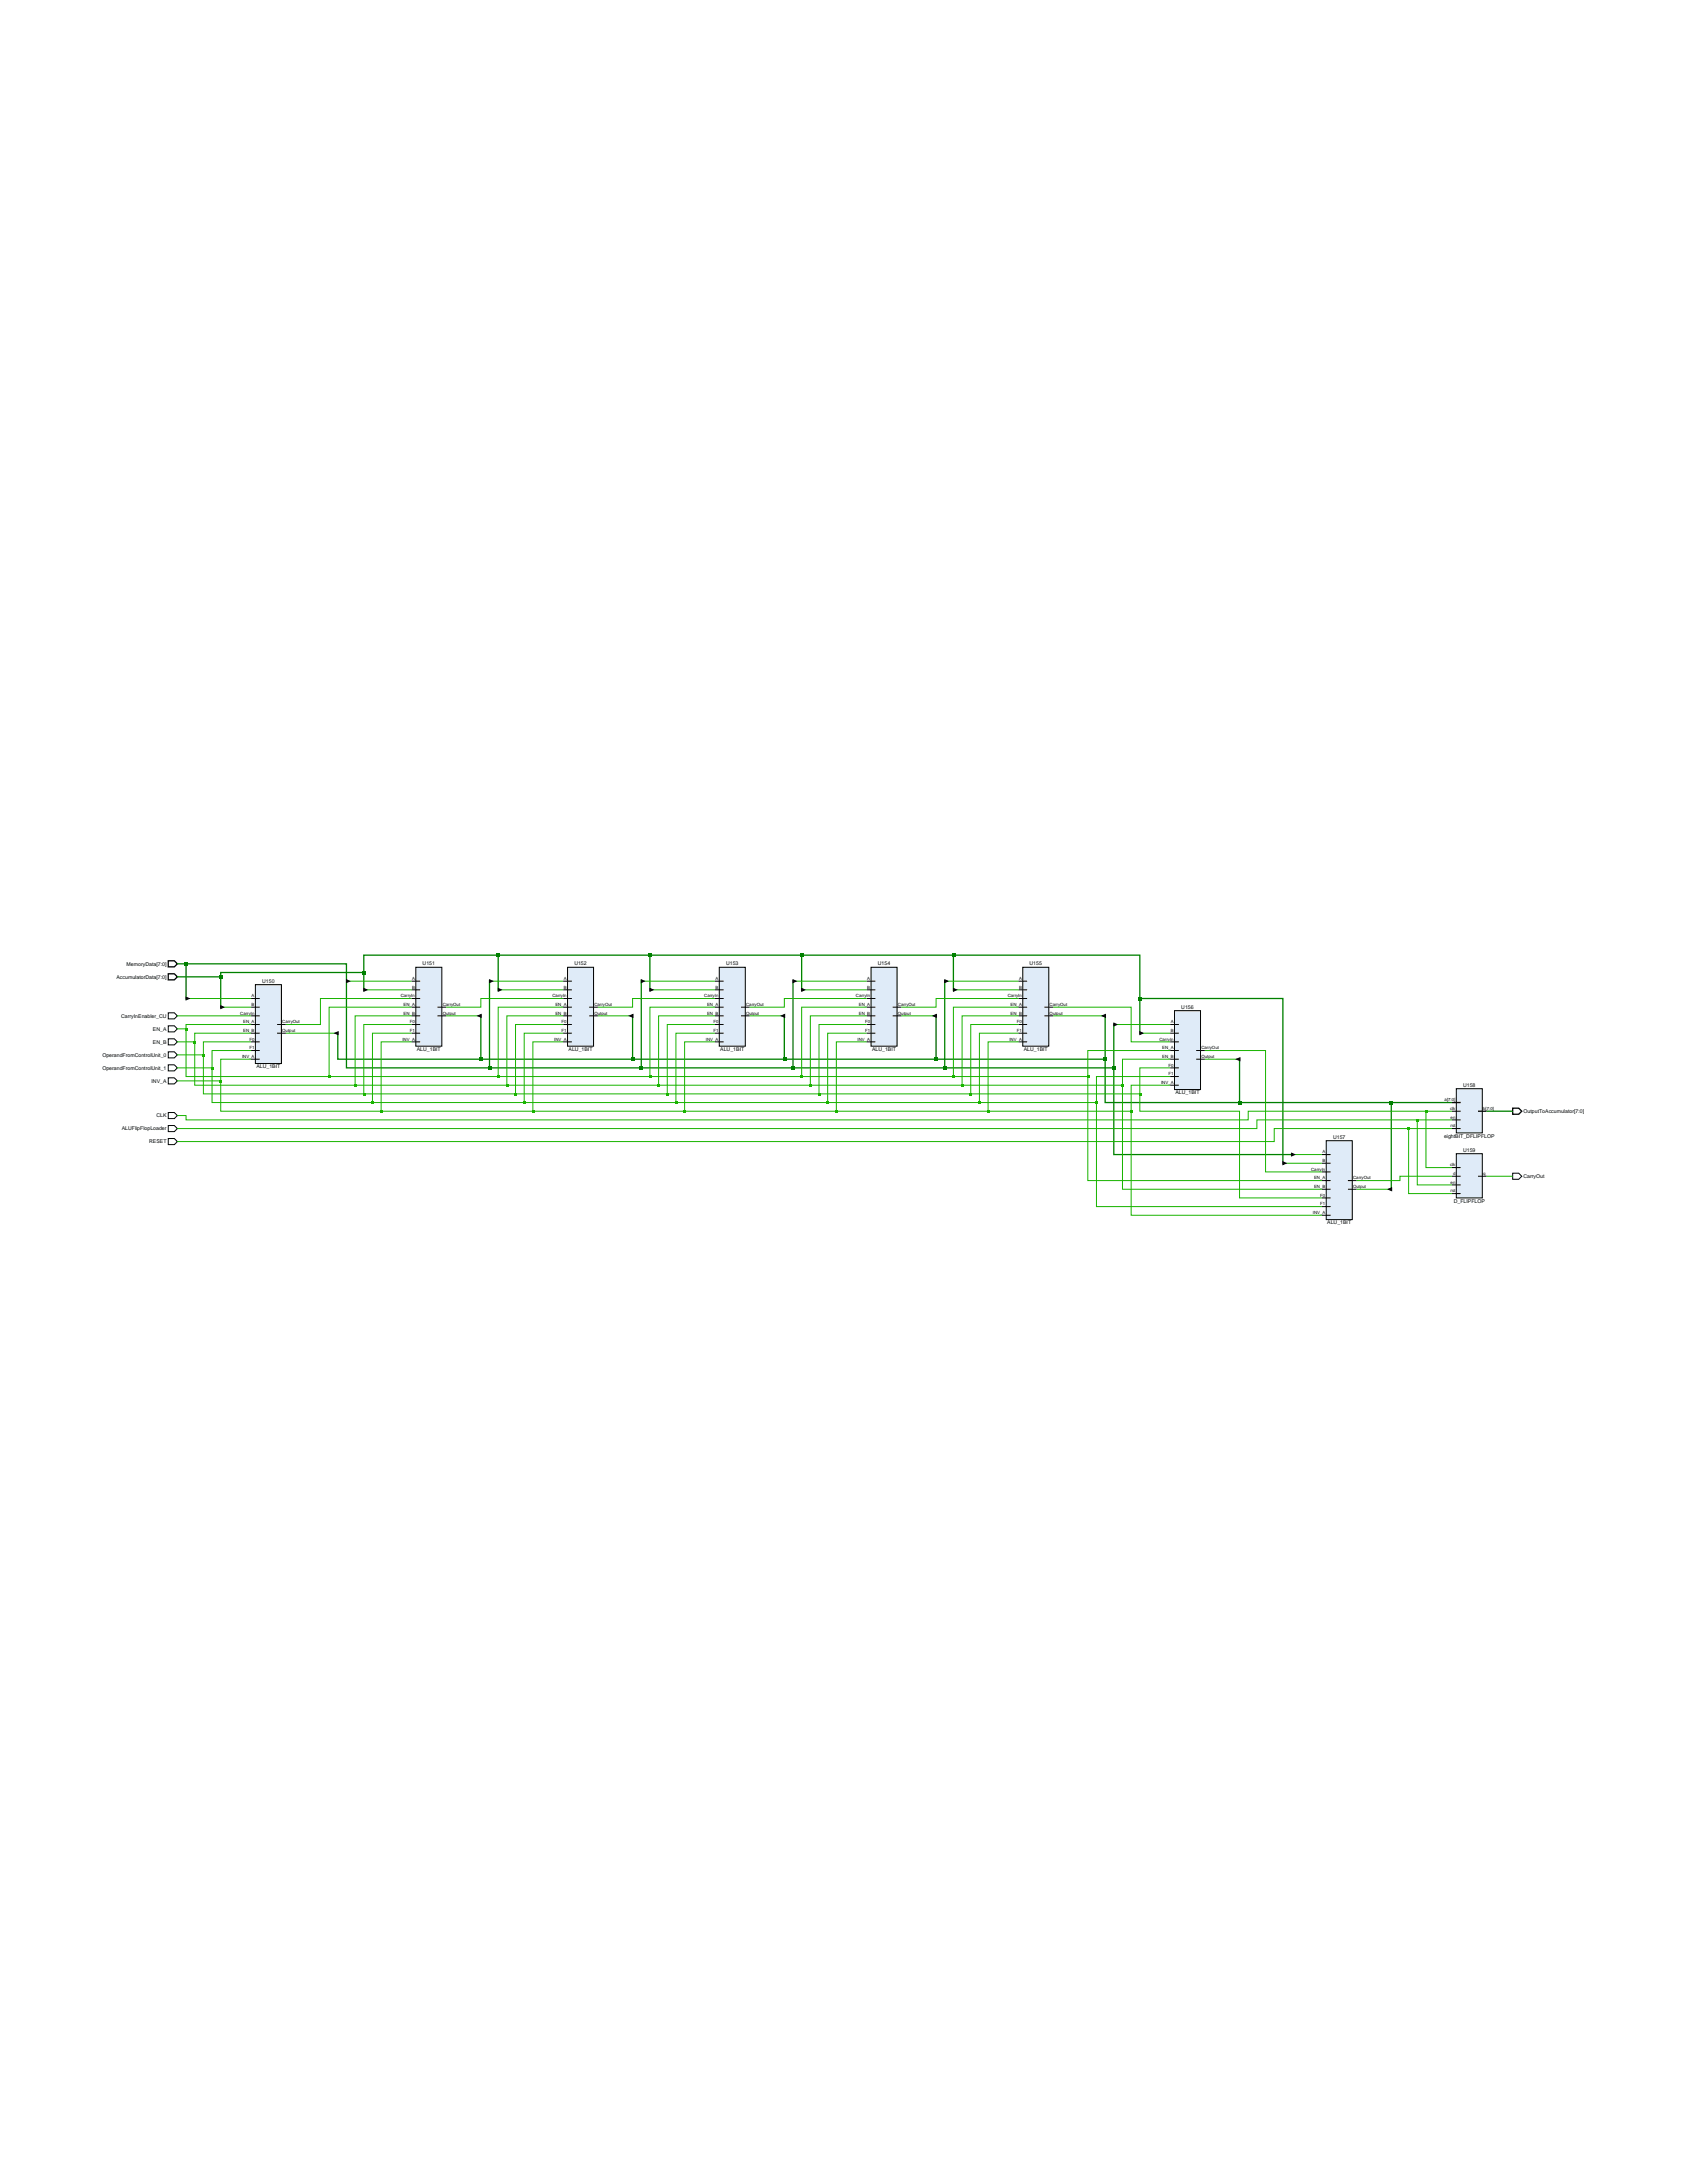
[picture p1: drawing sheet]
<svg xmlns="http://www.w3.org/2000/svg" width="216mm" height="279mm" viewBox="0 0 216 279" stroke-linecap="round" stroke-linejoin="round" font-family="sans-serif">
<defs><g id="words">
<g font-size=".7">
<text x="14.9" y="125.3">AccumulatorData[7:0]</text>
<text x="16.2" y="123.6">MemoryData[7:0]</text>
<text x="33.6" y="125.8">U150</text>
<text x="54.1" y="123.6">U151</text>
<text x="73.5" y="123.6">U152</text>
<text x="92.9" y="123.6">U153</text>
<text x="112.3" y="123.6">U154</text>
<text x="131.8" y="123.6">U155</text>
<text x="15.5" y="130.3">CarryInEnabler_CU</text>
<text x="19.6" y="131.9">EN_A</text>
<text x="151.2" y="129.1">U156</text>
<text x="13.1" y="135.3">OperandFromControlUnit_0</text>
<text x="13.1" y="136.9">OperandFromControlUnit_1</text>
<text x="19.6" y="133.6">EN_B</text>
<text x="32.8" y="136.7">ALU_1BIT</text>
<text x="53.3" y="134.5">ALU_1BIT</text>
<text x="72.8" y="134.5">ALU_1BIT</text>
<text x="92.2" y="134.5">ALU_1BIT</text>
<text x="111.6" y="134.5">ALU_1BIT</text>
<text x="131" y="134.5">ALU_1BIT</text>
<text x="19.4" y="138.6">INV_A</text>
<text x="20" y="143">CLK</text>
<text x="150.4" y="140">ALU_1BIT</text>
<text x="187.2" y="139.1">U158</text>
<text x="195" y="142.5">OutputToAccumulator[7:0]</text>
<text x="15.6" y="144.7">ALUFlipFlopLoader</text>
<text x="19.1" y="146.3">RESET</text>
<text x="170.6" y="145.7">U157</text>
<text x="184.8" y="145.6">eightBIT_DFLIPFLOP</text>
<text x="187.2" y="147.4">U159</text>
<text x="186" y="153.9">D_FLIPFLOP</text>
<text x="195" y="150.8">CarryOut</text>
<text x="169.9" y="156.7">ALU_1BIT</text>
</g>
<g font-size=".6">
<text x="52.7" y="125.4">A</text>
<text x="72.2" y="125.4">A</text>
<text x="91.6" y="125.4">A</text>
<text x="111" y="125.4">A</text>
<text x="130.4" y="125.4">A</text>
<text x="30.8" y="129.8">CarryIn</text>
<text x="31.1" y="131">EN_A</text>
<text x="32.2" y="127.6">A</text>
<text x="32.2" y="128.7">B</text>
<text x="36.1" y="131">CarryOut</text>
<text x="51.3" y="127.6">CarryIn</text>
<text x="51.7" y="128.7">EN_A</text>
<text x="51.7" y="129.8">EN_B</text>
<text x="52.5" y="131">F0</text>
<text x="52.7" y="126.5">B</text>
<text x="56.7" y="128.7">CarryOut</text>
<text x="56.7" y="129.8">Output</text>
<text x="70.7" y="127.6">CarryIn</text>
<text x="71.1" y="128.7">EN_A</text>
<text x="71.1" y="129.8">EN_B</text>
<text x="71.9" y="131">F0</text>
<text x="72.2" y="126.5">B</text>
<text x="76.1" y="128.7">CarryOut</text>
<text x="76.1" y="129.8">Output</text>
<text x="90.1" y="127.6">CarryIn</text>
<text x="90.5" y="128.7">EN_A</text>
<text x="90.5" y="129.8">EN_B</text>
<text x="91.3" y="131">F0</text>
<text x="91.6" y="126.5">B</text>
<text x="95.5" y="128.7">CarryOut</text>
<text x="95.5" y="129.8">Output</text>
<text x="109.5" y="127.6">CarryIn</text>
<text x="109.9" y="128.7">EN_A</text>
<text x="109.9" y="129.8">EN_B</text>
<text x="110.7" y="131">F0</text>
<text x="111" y="126.5">B</text>
<text x="114.9" y="128.7">CarryOut</text>
<text x="114.9" y="129.8">Output</text>
<text x="129" y="127.6">CarryIn</text>
<text x="129.3" y="128.7">EN_A</text>
<text x="129.3" y="129.8">EN_B</text>
<text x="130.1" y="131">F0</text>
<text x="130.4" y="126.5">B</text>
<text x="134.3" y="128.7">CarryOut</text>
<text x="134.3" y="129.8">Output</text>
<text x="149.8" y="131">A</text>
<text x="31" y="135.4">INV_A</text>
<text x="31.1" y="132.1">EN_B</text>
<text x="31.9" y="133.2">F0</text>
<text x="31.9" y="134.3">F1</text>
<text x="36.1" y="132.1">Output</text>
<text x="51.5" y="133.2">INV_A</text>
<text x="52.5" y="132.1">F1</text>
<text x="70.9" y="133.2">INV_A</text>
<text x="71.9" y="132.1">F1</text>
<text x="90.3" y="133.2">INV_A</text>
<text x="91.3" y="132.1">F1</text>
<text x="109.8" y="133.2">INV_A</text>
<text x="110.7" y="132.1">F1</text>
<text x="129.2" y="133.2">INV_A</text>
<text x="130.1" y="132.1">F1</text>
<text x="148.4" y="133.2">CarryIn</text>
<text x="148.8" y="134.3">EN_A</text>
<text x="148.8" y="135.4">EN_B</text>
<text x="149.6" y="136.5">F0</text>
<text x="149.6" y="137.6">F1</text>
<text x="149.8" y="132.1">B</text>
<text x="153.8" y="134.3">CarryOut</text>
<text x="153.8" y="135.4">Output</text>
<text x="148.6" y="138.7">INV_A</text>
<text x="184.9" y="140.9">a[7:0]</text>
<text x="185.6" y="142.1">clk</text>
<text x="185.6" y="143.2">en</text>
<text x="189.8" y="142.1">b[7:0]</text>
<text x="167.8" y="149.8">CarryIn</text>
<text x="169.3" y="147.6">A</text>
<text x="169.3" y="148.7">B</text>
<text x="185.6" y="149.3">clk</text>
<text x="185.6" y="144.3">rst</text>
<text x="168" y="155.4">INV_A</text>
<text x="168.2" y="150.9">EN_A</text>
<text x="168.2" y="152">EN_B</text>
<text x="169" y="153.2">F0</text>
<text x="169" y="154.3">F1</text>
<text x="173.2" y="150.9">CarryOut</text>
<text x="173.2" y="152">Output</text>
<text x="185.6" y="151.5">en</text>
<text x="185.6" y="152.6">rst</text>
<text x="186" y="150.4">d</text>
<text x="189.8" y="150.4">q</text>
</g>
</g></defs>
<path d="M21.5 123h.8l.4 .4-.4 .3h-.8zM21.5 124.6h.8l.4 .4-.4 .4h-.8z" fill="none" stroke="#000" stroke-width=".17"/>
<path d="M21.5 129.6h.8l.4 .4-.4 .4h-.8zM21.5 131.3h.8l.4 .4-.4 .4h-.8zM21.5 133h.8l.4 .3-.4 .4h-.8zM21.5 134.6h.8l.4 .4-.4 .4h-.8zM21.5 136.3h.8l.4 .4-.4 .4h-.8zM21.5 138h.8l.4 .3-.4 .4h-.8zM21.5 142.4h.8l.4 .4-.4 .4h-.8zM21.5 144.1h.8l.4 .3-.4 .4h-.8zM21.5 145.7h.8l.4 .4-.4 .4h-.8z" fill="none" stroke="#000" stroke-width=".13"/>
<path d="M32.7 126h3.3v10.1h-3.3z" fill="#dfebf8"/>
<path d="M32.1 127.8h1.1M32.1 128.9h1.1M32.1 130h1.1M32.1 131.1h1.1M32.1 132.2h1.1M32.1 133.3h1.1M32.1 134.5h1.1M32.1 135.6h1.1M32.7 126h3.3v10.1h-3.3zM35.5 131.1h1.1M35.5 132.2h1.1" fill="none" stroke="#000" stroke-width=".13"/>
<path d="M53.2 123.8h3.3v10.1h-3.3z" fill="#dfebf8"/>
<path d="M52.7 125.6h1.1M52.7 126.7h1.1M52.7 127.8h1.1M52.7 128.9h1.1M52.7 130h1.1M52.7 131.1h1.1M52.7 132.2h1.1M52.7 133.3h1.1M53.2 123.8h3.3v10.1h-3.3zM56 128.9h1.1M56 130h1.1" fill="none" stroke="#000" stroke-width=".13"/>
<path d="M72.6 123.8h3.4v10.1h-3.4z" fill="#dfebf8"/>
<path d="M72.1 125.6h1.1M72.1 126.7h1.1M72.1 127.8h1.1M72.1 128.9h1.1M72.1 130h1.1M72.1 131.1h1.1M72.1 132.2h1.1M72.1 133.3h1.1M72.6 123.8h3.4v10.1h-3.4zM75.4 128.9h1.1M75.4 130h1.1" fill="none" stroke="#000" stroke-width=".13"/>
<path d="M92.1 123.8h3.3v10.1h-3.3z" fill="#dfebf8"/>
<path d="M91.5 125.6h1.1M91.5 126.7h1.1M91.5 127.8h1.1M91.5 128.9h1.1M91.5 130h1.1M91.5 131.1h1.1M91.5 132.2h1.1M91.5 133.3h1.1M92.1 123.8h3.3v10.1h-3.3zM94.8 128.9h1.1M94.8 130h1.1" fill="none" stroke="#000" stroke-width=".13"/>
<path d="M111.5 123.8h3.3v10.1h-3.3z" fill="#dfebf8"/>
<path d="M110.9 125.6h1.1M110.9 126.7h1.1M110.9 127.8h1.1M110.9 128.9h1.1M110.9 130h1.1M110.9 131.1h1.1M110.9 132.2h1.1M110.9 133.3h1.1M111.5 123.8h3.3v10.1h-3.3zM114.2 128.9h1.2M114.2 130h1.2" fill="none" stroke="#000" stroke-width=".13"/>
<path d="M130.9 123.8h3.3v10.1h-3.3z" fill="#dfebf8"/>
<path d="M130.3 125.6h1.1M130.3 126.7h1.1M130.3 127.8h1.1M130.3 128.9h1.1M130.3 130h1.1M130.3 131.1h1.1M130.3 132.2h1.1M130.3 133.3h1.1M130.9 123.8h3.3v10.1h-3.3zM133.7 128.9h1.1M133.7 130h1.1" fill="none" stroke="#000" stroke-width=".13"/>
<path d="M150.3 129.4h3.3v10.1h-3.3z" fill="#dfebf8"/>
<path d="M149.8 131.1h1.1M149.8 132.2h1.1M149.8 133.3h1.1M149.8 134.5h1.1M149.8 135.6h1.1M149.8 136.7h1.1M149.8 137.8h1.1M149.8 138.9h1.1M150.3 129.4h3.3v10.1h-3.3zM153.1 134.5h1.1M153.1 135.6h1.1" fill="none" stroke="#000" stroke-width=".13"/>
<path d="M169.7 146h3.4v10.1h-3.4z" fill="#dfebf8"/>
<path d="M169.2 147.8h1.1M169.2 148.9h1.1M169.2 150h1.1M169.2 151.1h1.1M169.2 152.2h1.1M169.2 153.3h1.1M169.2 154.4h1.1M169.2 155.5h1.1M169.7 146h3.4v10.1h-3.4zM172.5 151.1h1.1M172.5 152.2h1.1" fill="none" stroke="#000" stroke-width=".13"/>
<path d="M186.4 139.3h3.3v5.7h-3.3z" fill="#dfebf8"/>
<path d="M186.4 139.3h3.3v5.7h-3.3zM185.8 142.2h1.1M185.8 143.3h1.1M185.8 144.4h1.1" fill="none" stroke="#000" stroke-width=".13"/>
<path d="M185.8 141.1h1.1M189.2 142.2h1.1" fill="none" stroke="#000" stroke-width=".17"/>
<path d="M186.4 147.7h3.3v5.6h-3.3z" fill="#dfebf8"/>
<path d="M185.8 149.4h1.1M185.8 150.5h1.1M185.8 151.7h1.1M185.8 152.8h1.1M186.4 147.7h3.3v5.6h-3.3zM189.2 150.5h1.1M193.6 150.2h.8l.4 .3-.4 .4h-.8z" fill="none" stroke="#000" stroke-width=".13"/>
<path d="M193.6 141.8h.8l.4 .4-.4 .4h-.8z" fill="none" stroke="#000" stroke-width=".17"/>
<path d="M46.6 124.5h-18.4v4.6" fill="none" stroke="#008000" stroke-width=".17"/>
<path d="M46.4 124.3h.4v.4h-.4z" fill="#008000"/>
<path d="M22.7 125h5.5" fill="none" stroke="#008000" stroke-width=".17"/>
<path d="M28.1 124.9h.4v.3h-.4z" fill="#008000"/>
<path d="M46.6 126.9v-4.6h17.2v4.6M63.8 122.3h19.4v4.6M83.2 122.3h19.4v4.6M102.6 122.3h19.4v4.6M122 122.3h23.9v10.1M145.9 127.8h18.3v21.2" fill="none" stroke="#008000" stroke-width=".17"/>
<g fill="#008000">
<path d="M63.6 122.1h.4v.4h-.4z"/>
<path d="M83 122.1h.4v.4h-.4z"/>
<path d="M102.4 122.1h.4v.4h-.4z"/>
<path d="M121.8 122.1h.4v.4h-.4z"/>
<path d="M145.7 127.6h.4v.4h-.4z"/>
</g>
<path d="M28.2 128.9h3.9M46.6 126.7h6.1M63.8 126.7h8.3M83.2 126.7h8.3M102.6 126.7h8.3M122 126.7h8.3M145.9 132.2h3.9M164.2 148.9h5" fill="none" stroke="#19b400" stroke-width=".13"/>
<path d="M28.2 128.6l.6 .3-.6 .3zM46.5 126.4l.6 .3-.6 .3zM63.7 126.4l.6 .3-.6 .3zM83.1 126.4l.6 .3-.6 .3zM102.5 126.4l.7 .3-.7 .3zM122 126.4l.6 .3-.6 .3zM145.8 132l.6 .2-.6 .3zM164.1 148.6l.6 .3-.6 .3z" fill="#000"/>
<path d="M22.7 123.4h1.1v4.6M23.8 123.4h20.5v13.3h18.3" fill="none" stroke="#008000" stroke-width=".17"/>
<path d="M62.5 136.5h.4v.4h-.4z" fill="#008000"/>
<path d="M82.1 125.4v11.3h19.4" fill="none" stroke="#008000" stroke-width=".17"/>
<path d="M101.3 136.5h.4v.4h-.4z" fill="#008000"/>
<path d="M120.9 125.4v11.3h21.6" fill="none" stroke="#008000" stroke-width=".17"/>
<path d="M142.4 136.5h.4v.4h-.4z" fill="#008000"/>
<path d="M165.3 147.6v.3" fill="none" stroke="#008000" stroke-width=".17"/>
<path d="M23.6 123.2h.4v.4h-.4z" fill="#008000"/>
<path d="M62.6 125.4v11.3h19.5" fill="none" stroke="#008000" stroke-width=".17"/>
<path d="M81.9 136.5h.4v.4h-.4z" fill="#008000"/>
<path d="M101.5 125.4v11.3h19.4" fill="none" stroke="#008000" stroke-width=".17"/>
<path d="M120.7 136.5h.4v.4h-.4z" fill="#008000"/>
<path d="M43.2 132.1v3.5h18.3M142.5 131v16.8h22.8M190.3 142.2h3.3" fill="none" stroke="#008000" stroke-width=".17"/>
<path d="M23.8 127.8h8.3M44.3 125.6h8.4M62.6 125.6h9.5M82.1 125.6h9.4M101.5 125.6h9.4M120.9 125.6h9.4M142.5 131.1h7.3M165.3 147.8h3.9" fill="none" stroke="#19b400" stroke-width=".13"/>
<path d="M23.8 127.5l.6 .3-.6 .3zM44.3 125.3l.6 .3-.6 .3zM62.6 125.3l.6 .3-.6 .3zM82 125.3l.6 .3-.6 .3zM101.4 125.3l.6 .3-.6 .3zM120.9 125.3l.6 .3-.6 .3zM142.5 130.9l.6 .2-.6 .3zM165.2 147.5l.6 .3-.6 .3z" fill="#000"/>
<path d="M61.4 135.4h.4v.4h-.4z" fill="#008000"/>
<path d="M81 129.9v5.7h19.4" fill="none" stroke="#008000" stroke-width=".17"/>
<path d="M100.2 135.4h.4v.4h-.4z" fill="#008000"/>
<path d="M119.8 129.9v5.7h21.6" fill="none" stroke="#008000" stroke-width=".17"/>
<path d="M141.3 135.4h.4v.4h-.4z" fill="#008000"/>
<path d="M158.6 135.4v5.7h19.5v11.3M178.1 141.1h7.7" fill="none" stroke="#008000" stroke-width=".17"/>
<path d="M177.9 140.9h.4v.4h-.4z" fill="#008000"/>
<path d="M61.5 129.9v5.7h19.5" fill="none" stroke="#008000" stroke-width=".17"/>
<path d="M80.8 135.4h.4v.4h-.4z" fill="#008000"/>
<path d="M100.4 129.9v5.7h19.4" fill="none" stroke="#008000" stroke-width=".17"/>
<path d="M119.6 135.4h.4v.4h-.4z" fill="#008000"/>
<path d="M141.4 129.9v11.2h17.2" fill="none" stroke="#008000" stroke-width=".17"/>
<path d="M158.5 140.9h.4v.4h-.4z" fill="#008000"/>
<path d="M36.6 132.2h6.6M57.1 130h4.4M76.5 130h4.5M95.9 130h4.5M115.4 130h4.4M134.8 130h6.6M154.2 135.6h4.4M22.7 144.4h138.2v-1.1h20.5v8.4h4.4M173.6 152.2h4.5M181.4 143.3h4.4" fill="none" stroke="#19b400" stroke-width=".13"/>
<path d="M42.7 132.2l.6-.2v.5zM61 130l.6-.3v.6zM80.4 130l.7-.3v.6zM99.8 130l.7-.3v.6zM119.2 130l.7-.3v.6zM140.9 130l.6-.3v.6zM158.1 135.6l.6-.3v.5zM177.5 152.2l.7-.3v.6z" fill="#000"/>
<path d="M181.3 143.2h.2v.3h-.2z" fill="#19b400"/>
<path d="M22.7 142.8h1.1v.5h135.9v-1.1h22.8v7.2h3.3M182.5 142.2h3.3" fill="none" stroke="#19b400" stroke-width=".13"/>
<path d="M182.4 142.1h.3v.3h-.3z" fill="#19b400"/>
<path d="M22.7 130h9.4M32.1 131.1h-8.3v6.7h18.3M190.3 150.5h3.3" fill="none" stroke="#19b400" stroke-width=".13"/>
<path d="M42 137.7h.3v.3h-.3z" fill="#19b400"/>
<path d="M72.1 128.9h-8.3v8.9h19.4" fill="none" stroke="#19b400" stroke-width=".13"/>
<path d="M83.1 137.7h.2v.3h-.2z" fill="#19b400"/>
<path d="M110.9 128.9h-8.3v8.9h19.4" fill="none" stroke="#19b400" stroke-width=".13"/>
<path d="M121.9 137.7h.3v.3h-.3z" fill="#19b400"/>
<path d="M22.7 131.7h1.1M149.8 134.5h-10.6v16.6h30" fill="none" stroke="#19b400" stroke-width=".13"/>
<path d="M23.7 131.6h.3v.2h-.3z" fill="#19b400"/>
<path d="M52.7 128.9h-10.6v8.9h21.7" fill="none" stroke="#19b400" stroke-width=".13"/>
<path d="M63.6 137.7h.3v.3h-.3z" fill="#19b400"/>
<path d="M91.5 128.9h-8.3v8.9h19.4" fill="none" stroke="#19b400" stroke-width=".13"/>
<path d="M102.5 137.7h.3v.3h-.3z" fill="#19b400"/>
<path d="M130.3 128.9h-8.3v8.9h17.2" fill="none" stroke="#19b400" stroke-width=".13"/>
<path d="M139.1 137.7h.3v.3h-.3z" fill="#19b400"/>
<path d="M32.1 132.2h-7.2v6.7h20.5" fill="none" stroke="#19b400" stroke-width=".13"/>
<path d="M45.3 138.8h.3v.3h-.3z" fill="#19b400"/>
<path d="M72.1 130h-7.2v8.9h19.4" fill="none" stroke="#19b400" stroke-width=".13"/>
<path d="M84.2 138.8h.3v.3h-.3z" fill="#19b400"/>
<path d="M110.9 130h-7.2v8.9h19.4" fill="none" stroke="#19b400" stroke-width=".13"/>
<path d="M123 138.8h.3v.3h-.3z" fill="#19b400"/>
<path d="M22.7 133.3h2.2M149.8 135.6h-6.1v16.6h25.5" fill="none" stroke="#19b400" stroke-width=".13"/>
<path d="M24.8 133.2h.3v.3h-.3z" fill="#19b400"/>
<path d="M52.7 130h-7.3v8.9h19.5" fill="none" stroke="#19b400" stroke-width=".13"/>
<path d="M64.8 138.8h.2v.3h-.2z" fill="#19b400"/>
<path d="M91.5 130h-7.2v8.9h19.4" fill="none" stroke="#19b400" stroke-width=".13"/>
<path d="M103.6 138.8h.3v.3h-.3z" fill="#19b400"/>
<path d="M130.3 130h-7.2v8.9h20.6" fill="none" stroke="#19b400" stroke-width=".13"/>
<path d="M143.5 138.8h.3v.3h-.3z" fill="#19b400"/>
<path d="M32.1 135.6h-3.9v6.6h20.6" fill="none" stroke="#19b400" stroke-width=".13"/>
<path d="M48.7 142.1h.2v.3h-.2z" fill="#19b400"/>
<path d="M72.1 133.3h-3.9v8.9h19.4" fill="none" stroke="#19b400" stroke-width=".13"/>
<path d="M87.5 142.1h.3v.3h-.3z" fill="#19b400"/>
<path d="M110.9 133.3h-3.9v8.9h19.5" fill="none" stroke="#19b400" stroke-width=".13"/>
<path d="M126.3 142.1h.3v.3h-.3z" fill="#19b400"/>
<path d="M22.7 138.3h5.5M149.8 138.9h-5v16.6h24.4" fill="none" stroke="#19b400" stroke-width=".13"/>
<path d="M28.1 138.2h.3v.3h-.3z" fill="#19b400"/>
<path d="M52.7 133.3h-3.9v8.9h19.4" fill="none" stroke="#19b400" stroke-width=".13"/>
<path d="M68.1 142.1h.3v.3h-.3z" fill="#19b400"/>
<path d="M91.5 133.3h-3.9v8.9h19.4" fill="none" stroke="#19b400" stroke-width=".13"/>
<path d="M106.9 142.1h.3v.3h-.3z" fill="#19b400"/>
<path d="M130.3 133.3h-3.8v8.9h18.3" fill="none" stroke="#19b400" stroke-width=".13"/>
<path d="M144.7 142.1h.2v.3h-.2z" fill="#19b400"/>
<path d="M32.1 133.3h-6.1v6.7h20.6" fill="none" stroke="#19b400" stroke-width=".13"/>
<path d="M46.4 139.9h.3v.3h-.3z" fill="#19b400"/>
<path d="M72.1 131.1h-6.1v8.9h19.4" fill="none" stroke="#19b400" stroke-width=".13"/>
<path d="M85.3 139.9h.3v.3h-.3z" fill="#19b400"/>
<path d="M110.9 131.1h-6.1v8.9h19.4" fill="none" stroke="#19b400" stroke-width=".13"/>
<path d="M124.1 139.9h.3v.3h-.3z" fill="#19b400"/>
<path d="M22.7 135h3.3M149.8 136.7h-3.9v5.5h12.7v11.1h10.6" fill="none" stroke="#19b400" stroke-width=".13"/>
<path d="M25.9 134.9h.3v.3h-.3z" fill="#19b400"/>
<path d="M52.7 131.1h-6.1v8.9h19.4" fill="none" stroke="#19b400" stroke-width=".13"/>
<path d="M65.9 139.9h.2v.3h-.2z" fill="#19b400"/>
<path d="M91.5 131.1h-6.1v8.9h19.4" fill="none" stroke="#19b400" stroke-width=".13"/>
<path d="M104.7 139.9h.3v.3h-.3z" fill="#19b400"/>
<path d="M130.3 131.1h-6.1v8.9h21.7" fill="none" stroke="#19b400" stroke-width=".13"/>
<path d="M145.8 139.9h.2v.3h-.2z" fill="#19b400"/>
<path d="M32.1 134.5h-5v6.6h20.6" fill="none" stroke="#19b400" stroke-width=".13"/>
<path d="M47.6 141h.2v.3h-.2z" fill="#19b400"/>
<path d="M72.1 132.2h-5v8.9h19.4" fill="none" stroke="#19b400" stroke-width=".13"/>
<path d="M86.4 141h.3v.3h-.3z" fill="#19b400"/>
<path d="M110.9 132.2h-5v8.9h19.4" fill="none" stroke="#19b400" stroke-width=".13"/>
<path d="M125.2 141h.3v.3h-.3z" fill="#19b400"/>
<path d="M22.7 136.7h4.4M149.8 137.8h-9.5v16.6h28.9" fill="none" stroke="#19b400" stroke-width=".13"/>
<path d="M27 136.6h.3v.2h-.3z" fill="#19b400"/>
<path d="M52.7 132.2h-5v8.9h19.4" fill="none" stroke="#19b400" stroke-width=".13"/>
<path d="M67 141h.3v.3h-.3z" fill="#19b400"/>
<path d="M91.5 132.2h-5v8.9h19.4" fill="none" stroke="#19b400" stroke-width=".13"/>
<path d="M105.8 141h.3v.3h-.3z" fill="#19b400"/>
<path d="M130.3 132.2h-5v8.9h15" fill="none" stroke="#19b400" stroke-width=".13"/>
<path d="M140.2 141h.3v.3h-.3z" fill="#19b400"/>
<path d="M22.7 146.1h140.4v-1.7h17.2v8.4h5.5M180.3 144.4h5.5" fill="none" stroke="#19b400" stroke-width=".13"/>
<path d="M180.2 144.3h.2v.3h-.2z" fill="#19b400"/>
<path d="M52.7 127.8h-11.7v3.3h-4.4M72.1 127.8h-10.6v1.1h-4.4M91.5 127.8h-10.5v1.1h-4.5M110.9 127.8h-10.5v1.1h-4.5M130.3 127.8h-10.5v1.1h-4.4M134.8 128.9h10v4.4h5M154.2 134.5h7.8v15.5h7.2M185.8 150.5h-6.6v.6h-5.6" fill="none" stroke="#19b400" stroke-width=".13"/>
<use href="#words"/>
</svg>
